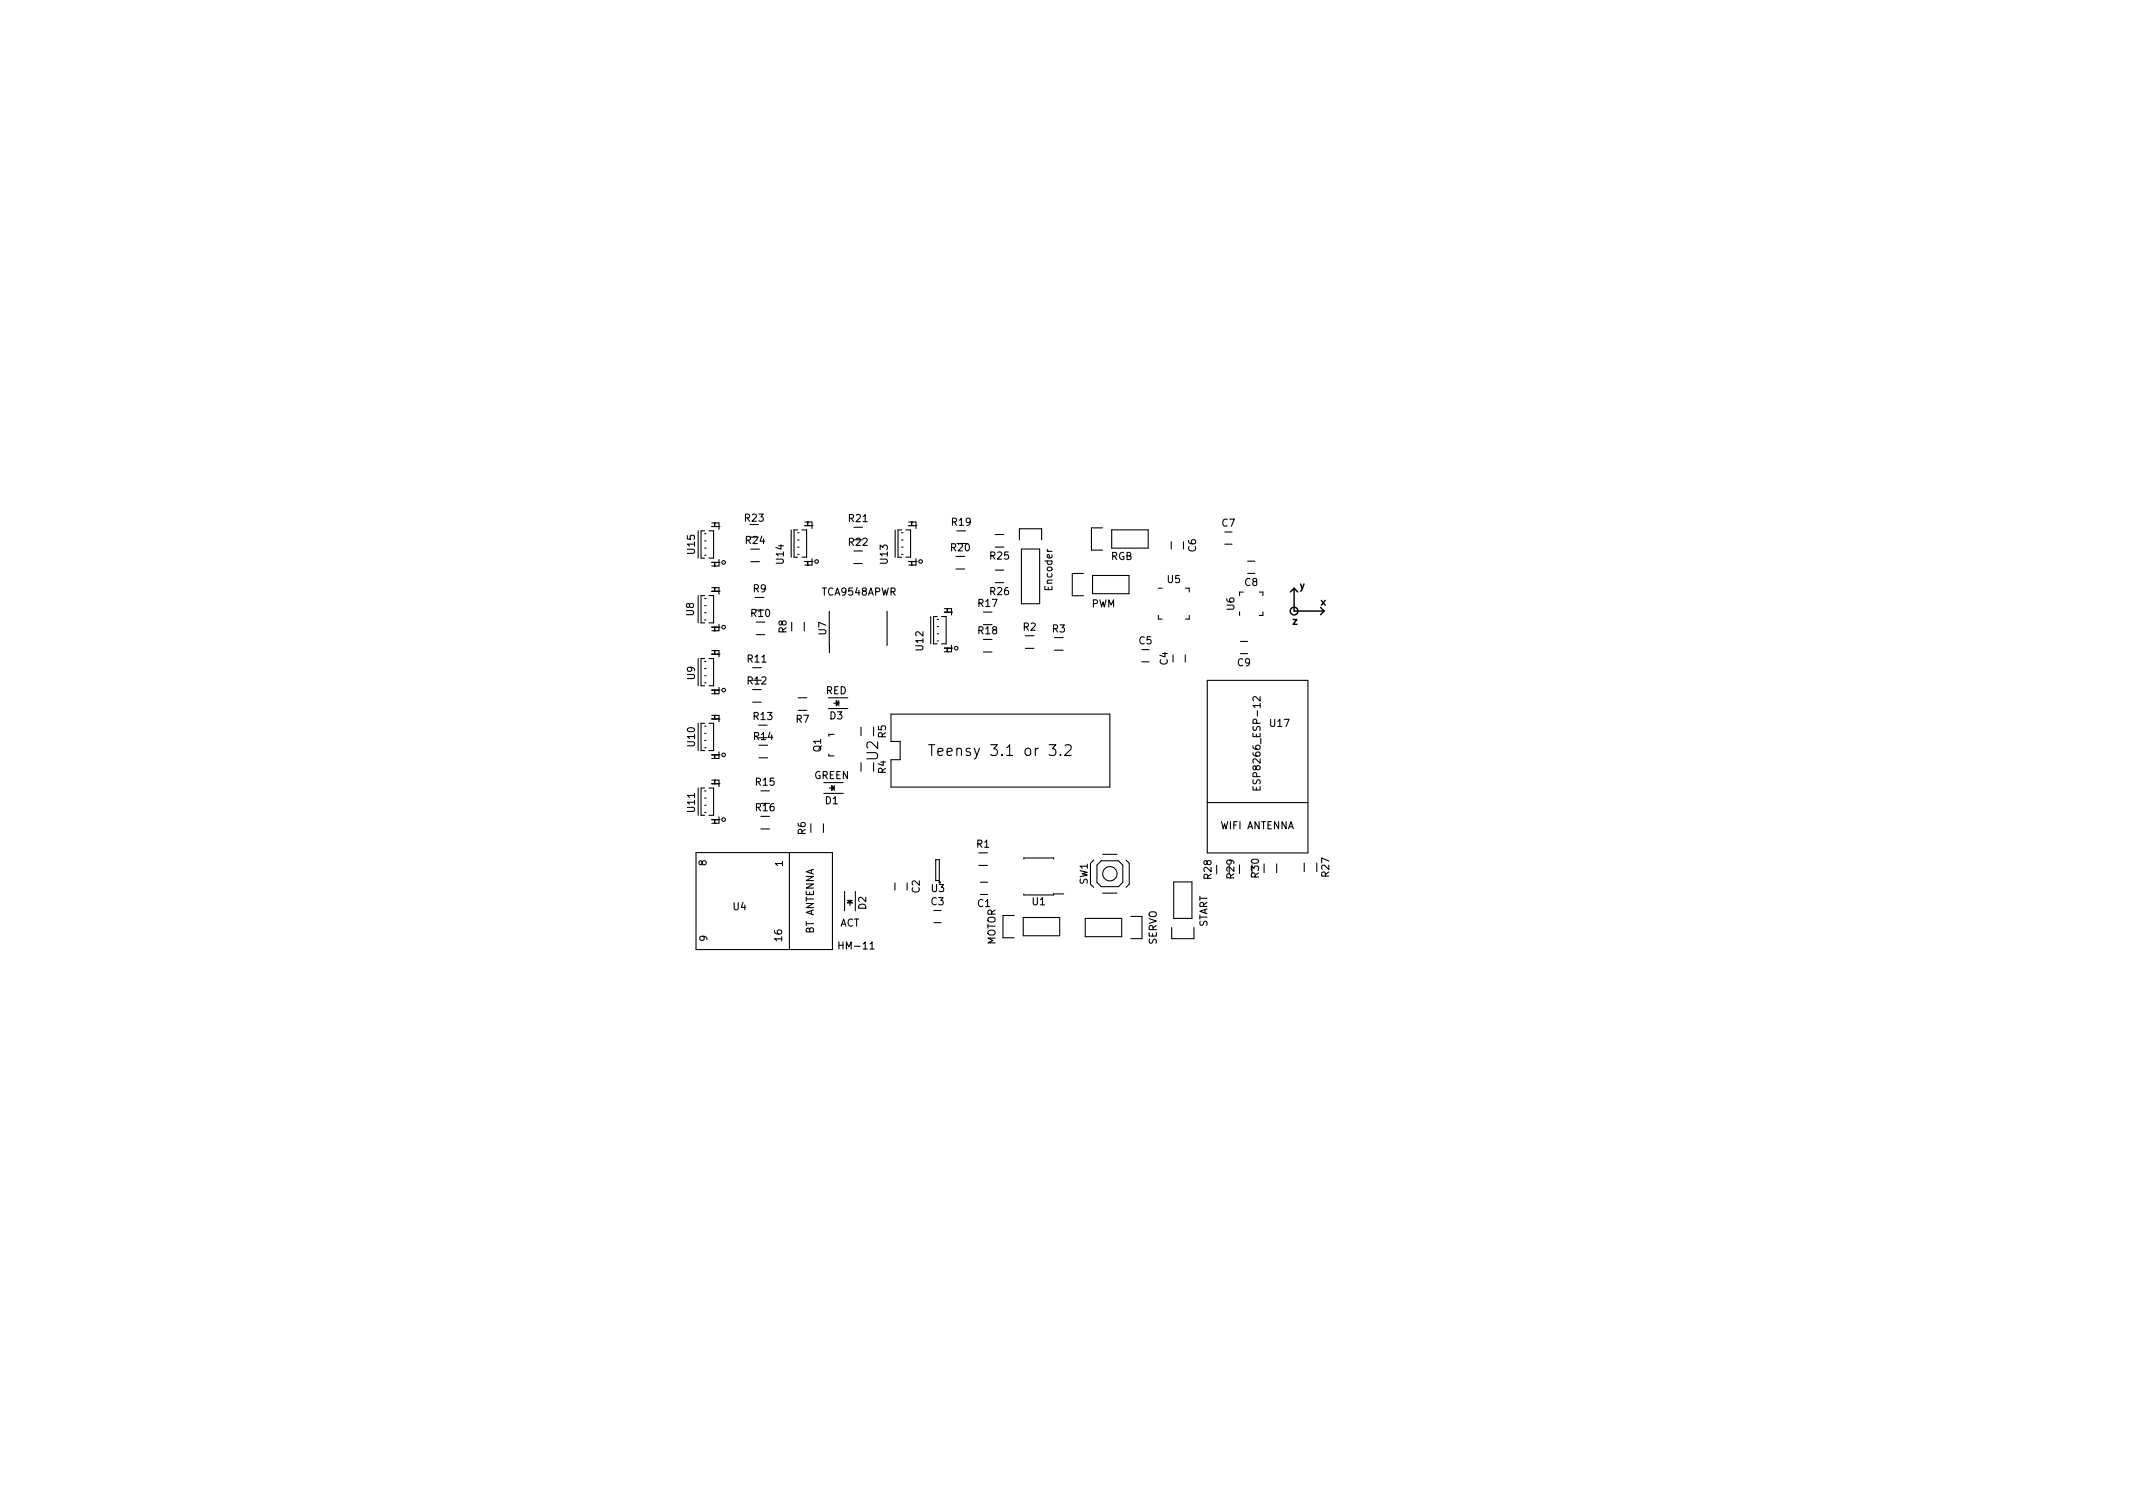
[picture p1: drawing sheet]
<svg xmlns="http://www.w3.org/2000/svg" width="297mm" height="210mm" viewBox="0 0 297 210" stroke-linecap="round" stroke-linejoin="round" font-family="sans-serif">
<defs><g id="words">
<g font-size="2.1">
<text x="122.3" y="105.9" transform="rotate(-90 122.3 105.9)">U2</text>
<text x="130.9" y="105.3">Teensy 3.1 or 3.2</text>
</g>
<g font-size="1.4">
<text x="96.8" y="77.1" transform="rotate(-90 96.8 77.1)">U15</text>
<text x="103.8" y="72.6">R23</text>
<text x="103.9" y="75.7">R24</text>
<text x="118.2" y="72.7">R21</text>
<text x="118.2" y="76">R22</text>
<text x="132.5" y="76.8">R20</text>
<text x="132.6" y="73.2">R19</text>
<text x="137.9" y="77.9">R25</text>
<text x="154.7" y="78">RGB</text>
<text x="166.6" y="76.8" transform="rotate(-90 166.6 76.8)">C6</text>
<text x="170.2" y="73.3">C7</text>
<text x="104.9" y="82.5">R9</text>
<text x="109.1" y="78.5" transform="rotate(-90 109.1 78.5)">U14</text>
<text x="114.5" y="82.9">TCA9548APWR</text>
<text x="123.6" y="78.5" transform="rotate(-90 123.6 78.5)">U13</text>
<text x="137.9" y="82.9">R26</text>
<text x="146.6" y="82.2" transform="rotate(-90 146.6 82.2)">Encoder</text>
<text x="162.6" y="81.2">U5</text>
<text x="173.4" y="81.6">C8</text>
<text x="181" y="82">y</text>
<text x="96.6" y="85.7" transform="rotate(-90 96.6 85.7)">U8</text>
<text x="104.6" y="85.9">R10</text>
<text x="109.5" y="88.1" transform="rotate(-90 109.5 88.1)">R8</text>
<text x="115.1" y="88.4" transform="rotate(-90 115.1 88.4)">U7</text>
<text x="136.3" y="84.5">R17</text>
<text x="136.3" y="88.3">R18</text>
<text x="142.5" y="87.8">R2</text>
<text x="146.6" y="88.1">R3</text>
<text x="152" y="84.6">PWM</text>
<text x="158.6" y="89.7">C5</text>
<text x="171.9" y="85" transform="rotate(-90 171.9 85)">U6</text>
<text x="180" y="87">z</text>
<text x="183.9" y="84.3">x</text>
<text x="96.8" y="94.6" transform="rotate(-90 96.8 94.6)">U9</text>
<text x="104.1" y="92.2">R11</text>
<text x="104.1" y="95.3">R12</text>
<text x="128.6" y="90.5" transform="rotate(-90 128.6 90.5)">U12</text>
<text x="162.6" y="92.6" transform="rotate(-90 162.6 92.6)">C4</text>
<text x="172.3" y="92.8">C9</text>
<text x="105" y="100.2">R13</text>
<text x="110.9" y="100.6">R7</text>
<text x="115" y="96.7">RED</text>
<text x="115.6" y="100.2">D3</text>
<text x="176.9" y="101.2">U17</text>
<text x="96.8" y="103.9" transform="rotate(-90 96.8 103.9)">U10</text>
<text x="105" y="103">R14</text>
<text x="114.3" y="104.7" transform="rotate(-90 114.3 104.7)">Q1</text>
<text x="123.4" y="107.7" transform="rotate(-90 123.4 107.7)">R4</text>
<text x="123.4" y="102.7" transform="rotate(-90 123.4 102.7)">R5</text>
<text x="96.8" y="113" transform="rotate(-90 96.8 113)">U11</text>
<text x="105.3" y="109.4">R15</text>
<text x="105.3" y="112.9">R16</text>
<text x="113.3" y="108.5">GREEN</text>
<text x="114.9" y="112">D1</text>
<text x="175.5" y="109.3" transform="rotate(-90 175.5 109.3)">ESP8266_ESP-12</text>
<text x="112.2" y="116.2" transform="rotate(-90 112.2 116.2)">R6</text>
<text x="136" y="118">R1</text>
<text x="170" y="115.5">WIFI ANTENNA</text>
<text x="98.4" y="120.5" transform="rotate(-90 98.4 120.5)">8</text>
<text x="109" y="120.6" transform="rotate(-90 109 120.6)">1</text>
<text x="128.1" y="124.3" transform="rotate(-90 128.1 124.3)">C2</text>
<text x="129.7" y="124.2">U3</text>
<text x="151.5" y="123.2" transform="rotate(-90 151.5 123.2)">SW1</text>
<text x="168.7" y="122.4" transform="rotate(-90 168.7 122.4)">R28</text>
<text x="171.9" y="122.3" transform="rotate(-90 171.9 122.3)">R29</text>
<text x="175.3" y="122.2" transform="rotate(-90 175.3 122.2)">R30</text>
<text x="185.1" y="122" transform="rotate(-90 185.1 122)">R27</text>
<text x="98.5" y="131" transform="rotate(-90 98.5 131)">9</text>
<text x="102.1" y="126.7">U4</text>
<text x="108.9" y="131" transform="rotate(-90 108.9 131)">16</text>
<text x="113.3" y="130" transform="rotate(-90 113.3 130)">BT ANTENNA</text>
<text x="116.9" y="129">ACT</text>
<text x="120.6" y="126.6" transform="rotate(-90 120.6 126.6)">D2</text>
<text x="129.7" y="126">C3</text>
<text x="136.1" y="126.3">C1</text>
<text x="138.6" y="131.6" transform="rotate(-90 138.6 131.6)">MOTOR</text>
<text x="143.8" y="126">U1</text>
<text x="161.1" y="131.6" transform="rotate(-90 161.1 131.6)">SERVO</text>
<text x="168.1" y="129.2" transform="rotate(-90 168.1 129.2)">START</text>
<text x="117.2" y="132.2">HM-11</text>
</g>
</g></defs>
<g fill="none" stroke="#000" stroke-width=".2">
<path d="M180.2 81.9l.5 .5M180.2 81.9l-.5 .5M180.2 81.9v3.2h4.2M183.9 84.6l.5 .5M184.4 85.1l-.5 .5"/>
<circle cx="180.2" cy="85.1" r=".54"/>
</g>
<g fill="none" stroke="#000" stroke-width=".15">
<path d="M97.2 73.9v3.8M98.1 76.3h.2M98.1 73.9h-.5v3.8h.5M98.1 77.3h.2M98.1 75.3h.2M98.1 74.3h.2M98.7 73.9h.7v3.8h-.7M99.1 78.3h.1M99.1 73.3h.1M99.1 72.8h1v.9M99.1 78.3h1M99.1 73.3h1"/>
<path d="M99.5 78.3h.1M99.5 78.8h.1M99.5 73.3h.1M99.5 72.8h.1M99.5 72.8v.5M99.5 78.3v.5M100.1 78.3h.1M100.1 73.3h.1M100.1 77.9v.9h-1M104.6 78.2h1.2M104.6 76.5h1.2M110.2 73.8v3.8"/>
<path d="M111.1 73.8h-.5v3.8h.5M111.1 77.2h.2M111.1 76.2h.2M111.1 75.2h.2M111.1 74.2h.2M111.7 73.8h.6v3.8h-.6M112.1 78.2h.1M112.1 73.2h.1M112.1 78.2h1M112.1 72.7h1v.9M112.1 73.2h1M112.5 78.2h.1"/>
<path d="M112.5 78.7h.1M112.5 73.2h.1M112.5 72.7h.1M112.5 72.7v.5M112.5 78.2v.5M113.1 78.2h.1M113.1 73.2h.1M113.1 77.8v.9h-1M118.9 73.4h1.2M118.9 78.5h1.2M118.9 76.7h1.2M124.7 73.8v3.8"/>
<path d="M125.6 73.8h-.5v3.8h.5M125.6 77.2h.2M125.6 76.2h.2M125.6 75.2h.2M125.6 74.2h.2M126.2 73.8h.6v3.8h-.6M126.6 78.2h.1M126.6 73.2h.1M126.6 72.7h1v.9M126.6 78.2h1M126.6 73.2h1M127 78.2h.1"/>
<path d="M127 78.7h.1M127 73.2h.1M127 72.7h.1M127 72.7v.5M127 78.2v.5M127.6 78.2h.1M127.6 73.2h.1M127.6 77.8v.9h-1M133.1 79.2h1.2M133.1 77.5h1.2M133.3 73.9h1.2M138.6 76.2h1.2"/>
<path d="M138.6 74.4h1.2M138.6 79.4h1.2M142 75.2v-1.6h3.1v1.6M142.2 76.4h2.6v7.7h-2.6zM150.9 79.9h-1.6v3.1h1.6M153.5 73.5h-1.5v3.1h1.5M154.8 73.8h5.1v2.5h-5.1zM163.1 75.4v1M164.8 75.4v1M170.6 74.1h1M170.6 75.8h1M173.7 79.8h1"/>
<path d="M173.7 78.1h1M97.2 82.9v3.8M97.2 91.7v3.8M98.1 82.9h-.5v3.8h.5M98.1 91.7h-.5v3.8h.5M98.1 86.3h.2M98.1 85.3h.2M98.1 84.3h.2M98.1 83.3h.2M98.1 95.1h.2M98.1 94.1h.2M98.1 93.1h.2"/>
<path d="M98.1 92.1h.2M98.7 82.9h.7v3.8h-.7M98.7 91.7h.7v3.8h-.7M99.1 87.3h.1M99.1 82.3h.1M99.1 96.1h.1M99.1 91.1h.1M99.1 81.8h1v.9M99.1 90.6h1v.9M99.1 99.6h1v.9M99.1 87.3h1M99.1 82.3h1"/>
<path d="M99.1 96.1h1M99.1 91.1h1M99.5 87.3h.1M99.5 87.8h.1M99.5 82.3h.1M99.5 81.8h.1M99.5 96.1h.1M99.5 96.6h.1M99.5 91.1h.1M99.5 90.6h.1M99.5 99.6h.1M99.5 81.8v.5"/>
<path d="M99.5 87.3v.5M99.5 90.6v.5M99.5 96.1v.5M99.5 99.6v.5M100.1 87.3h.1M100.1 82.3h.1M100.1 96.1h.1M100.1 91.1h.1M100.1 86.9v.9h-1M100.1 95.7v.9h-1M104.8 93h1.2M104.8 97.8h1.2"/>
<path d="M104.8 96h1.2M105.2 83.2h1.2M105.3 88.4h1.2M105.3 86.6h1.2M110.2 86.6v1.2M111.2 97.2h1.2M111.2 98.9h1.2M112 86.6v1.2M115.4 97.2h2.7M115.4 98.7h2.7M115.5 85.2v5.7M116.1 97.9h.4"/>
<path d="M116.5 97.6l.3 .3-.3 .4zM116.6 97.8v.2l.1-.1M116.8 97.6v.7M123.5 89.8h.1M123.5 85.2h.1M123.5 85.2v4.6M124.1 99.4h30.5v10.2h-30.5v-3.8h1.2v-2.6h-1.2zM129.6 85.9v3.8M130.5 85.9h-.5v3.8h.5M130.5 89.3h.2M130.5 88.3h.2M130.5 87.3h.2"/>
<path d="M130.5 86.3h.2M131.1 85.9h.7v3.8h-.7M131.5 90.3h.1M131.5 85.3h.1M131.5 84.8h1v.9M131.5 90.3h1M131.5 85.3h1M131.9 90.3h.1M131.9 90.8h.1M131.9 85.3h.1M131.9 84.8h.1M131.9 84.8v.5"/>
<path d="M131.9 90.3v.5M132.5 90.3h.1M132.5 85.3h.1M132.5 89.9v.9h-1M136.9 85.2h1.2M136.9 90.8h1.2M136.9 89h1.2M138.6 81.1h1.2M142.8 90.3h1.2M142.8 88.5h1.2M146.8 90.5h1.2M146.8 88.8h1.2"/>
<path d="M152.1 80.1h5.1v2.6h-5.1zM159 90.5h1M159 92.2h1M161.3 85.7v.5h.5M161.3 81.9h.5M163.4 91.2v1M165.1 91.2v1M165.1 81.9h.5v.5M165.6 85.7v.5h-.5M168.1 94.7h14v24.1h-14zM172.6 85.2v.5M172.7 91h1"/>
<path d="M172.7 89.3h1M173.1 82.4h-.5v.5M175.4 82.4h.5v.5M175.5 97v.6l-.7-.6-.3 .2 .1 .4M175.9 85.2v.5h-.5M96.9 118.7h19v13.5h-19zM97.2 100.7v3.8M97.2 109.7v3.8M98.1 109.7h-.5v3.8h.5M98.1 110.1h.2M98.1 100.7h-.5v3.8h.5M98.1 104.1h.2"/>
<path d="M98.1 103.1h.2M98.1 102.1h.2M98.1 101.1h.2M98.1 113.1h.2M98.1 112.1h.2M98.1 111.1h.2M98.7 109.7h.7v3.8h-.7M98.7 100.7h.7v3.8h-.7M99.1 105.1h.1M99.1 100.1h.1M99.1 114.1h.1M99.1 109.1h.1"/>
<path d="M99.1 108.6h1v.9M99.1 105.1h1M99.1 100.1h1M99.1 114.1h1M99.1 109.1h1M99.5 105.1h.1M99.5 105.6h.1M99.5 100.1h.1M99.5 114.1h.1M99.5 114.6h.1M99.5 109.1h.1M99.5 108.6h.1"/>
<path d="M99.5 105.1v.5M99.5 108.6v.5M99.5 114.1v.5M100.1 105.1h.1M100.1 100.1h.1M100.1 114.1h.1M100.1 109.1h.1M100.1 104.7v.9h-1M100.1 113.7v.9h-1M105.6 101h1.2M105.7 105.5h1.2M105.7 103.8h1.2"/>
<path d="M106 110.1h1.2M106 115.4h1.2M106 113.7h1.2M109.9 118.7v13.5M112.9 114.7v1.2M114.7 114.7v1.2M114.7 109h2.7M114.7 110.5h2.7M115.4 105v.3h.7M115.5 109.7h.3M115.8 109.4l.4 .3-.4 .4zM115.9 109.6v.2l.2-.1"/>
<path d="M116.1 102.3h-.7v.2M116.2 109.4v.7M119.9 101.2v1.2M119.9 106.2v1.2M121.7 101.2v1.2M121.7 106.2v1.2M129.3 103.7h.9M129.7 103.7v1.5M130.3 119.7h.5v2.9h-.5zM136.3 118.8h1.2M142.6 119.6v-.1h4.1v.1M148.3 103.8l.2-.1 .5 .1a.41 .41 0 0 1 .1 .5l-.9 .9h1"/>
<path d="M152.3 119.8l-.4 .4v2.9l.4 .5M153.4 119.9h2.4l.6 .6v2.4l-.6 .6h-2.4l-.6-.6v-2.4zM153.6 119h2M156.8 119.8l.5 .4v2.9l-.5 .5M168.1 111.8h14M174.5 109.5v.5h1v-.5M175 109.7v.3M117.6 124.1v2.7M118 125.4h.7M118.3 125.5l.2 .1h-.3M118.4 125.7v.4M118.4 125.4l.3 .3h-.7z"/>
<path d="M119.1 124.1v2.7M121.2 132.1h.5M124.6 122.9v1M126.3 122.9v1M130.1 126.8h1M130.1 128.5h1M136.3 120.5h1.2M136.5 124.5h1M136.5 122.8h1M141.2 127.5h-1.5v3.1h1.5M142.5 127.8h5.1v2.5h-5.1zM142.6 124.5v.1h4.1v-.1h1.4"/>
<path d="M151.1 127.9h5.1v2.5h-5.1zM153.6 124.4h2M157.5 127.6h1.5v3.1h-1.5M163.2 129.2v1.5h3.1v-1.5M163.4 122.8h2.6v5.1h-2.6zM169.4 120.5v1.2M172.6 120.4v1.2M176 120.3v1.2M177.8 120.3v1.2M181.6 120.2v1.2M183.4 120.2v1.2"/>
<circle cx="100.8" cy="78.3" r=".25"/>
<circle cx="113.7" cy="78.2" r=".25"/>
<circle cx="128.2" cy="78.2" r=".25"/>
<circle cx="100.8" cy="96.1" r=".25"/>
<circle cx="100.8" cy="87.3" r=".25"/>
<circle cx="133.2" cy="90.3" r=".25"/>
<circle cx="100.8" cy="105.1" r=".25"/>
<circle cx="100.8" cy="114.1" r=".25"/>
<circle cx="154.6" cy="121.7" r="1"/>
</g>
<use href="#words"/>
</svg>
